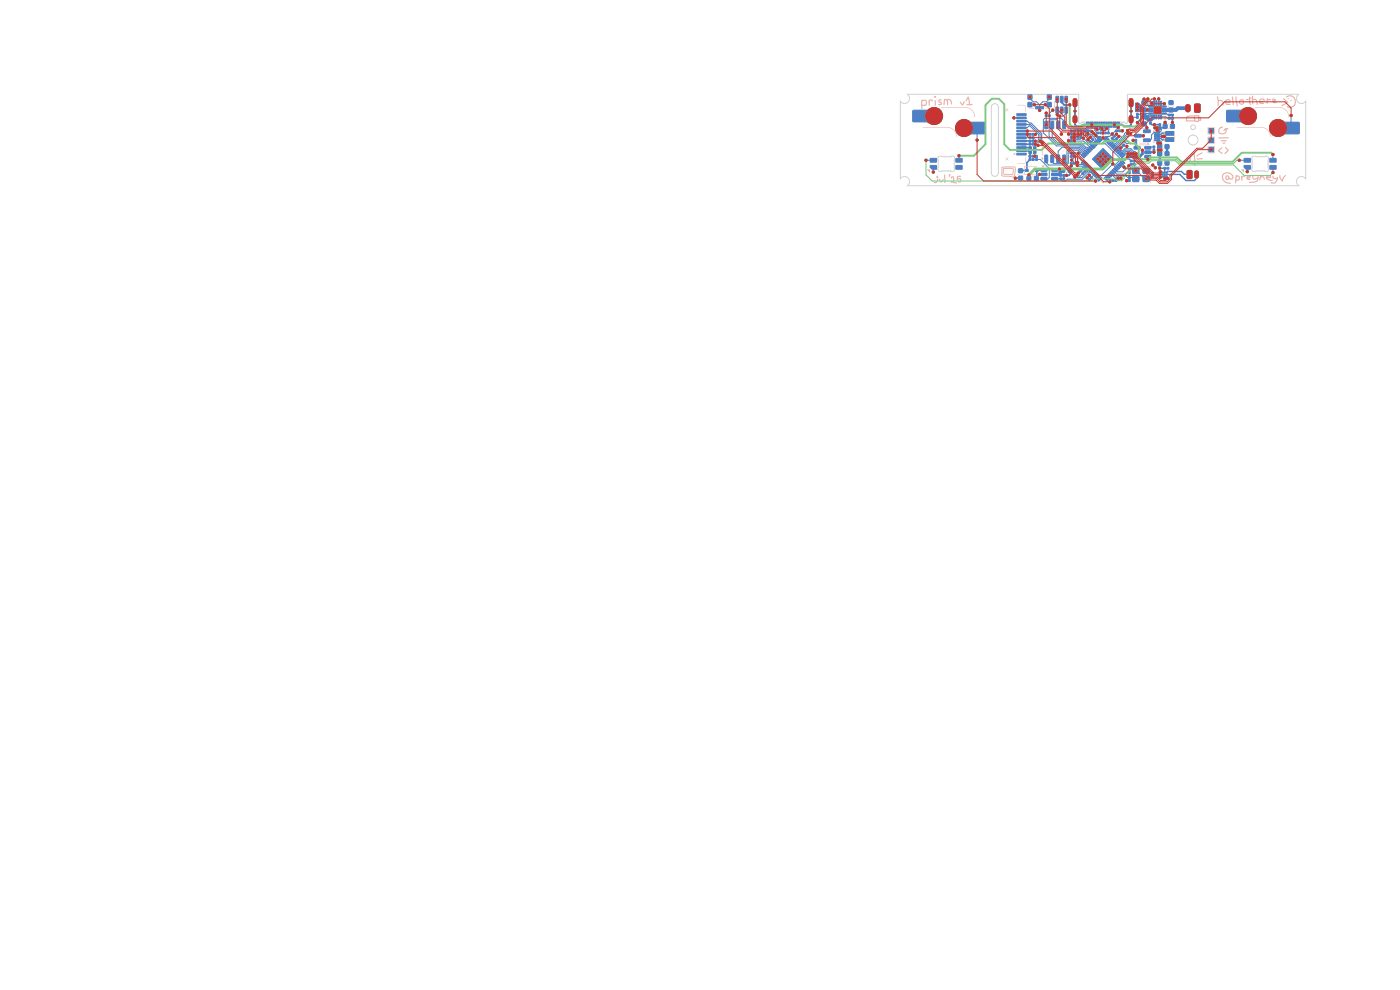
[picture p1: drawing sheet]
<svg xmlns="http://www.w3.org/2000/svg" width="297mm" height="210mm" viewBox="0 0 297 210" stroke-linecap="round" stroke-linejoin="round" font-family="sans-serif">
<g fill="none" stroke="#d0d2cd" stroke-width=".21">
<path d="M191 21.4a1.05 1.05 0 0 0 1.6 .2 1.05 1.05 0 0 0-.2-1.6h36.4v5.9l.3 .3 .3-.3h9.2l.1 .3h.3l.2-.3v-5.9h36.4a1.05 1.05 0 0 0-.2 1.6 1.05 1.05 0 0 0 1.6-.2v16.6a1.05 1.05 0 0 0-1.6-.2 1.05 1.05 0 0 0 .2 1.6h-83.2a1.05 1.05 0 0 0 .2-1.6 1.05 1.05 0 0 0-1.6 .2zM199.1 33.3l.3-.2 .5 .2 2.1-.2 .3 .1 .2 .4-.1 2.6-.4 .2-.5-.1-2.1 .1-.3-.1-.2-.4v-2.3zM210.5 22.2a.75 .75 0 0 1 .8-.1 .75 .75 0 0 1 .5 .7v13.8a.75 .75 0 0 1-.7 .8 .75 .75 0 0 1-.8-.8v-13.8zM265.7 33.3l.3-.2 .5 .2 2.1-.2 .3 .1 .2 .4-.1 2.6-.4 .2-.5-.1-2.1 .1-.3-.1-.2-.4v-2.3z"/>
<circle cx="253.1" cy="29.7" r="1.05"/>
<circle cx="253.1" cy="27" r=".5"/>
</g>
<g fill="#4d7fc4" stroke="#4d7fc4" stroke-width=".21">
<path d="M240.9 21.9h.6l1.2 1.1 1.8 .1v.5l-3.6 .1z"/>
<path d="M223.8 36.8h.7l.1-.2v-.6l.3-.3h.4l-.1 1.6-1.4-.1z"/>
<path d="M242.3 24.4l2.5 .1v.7l-.5 .4h-.9l-1.1-.8z"/>
<path d="M246.8 28.6h.3v.7h-.3l-.4-.4z"/>
<path d="M244 21.6h.8v.7h-.8z"/>
<path d="M231.2 30.6h.5l.6 .6-.3 .3z"/>
<path d="M244.9 27h1.5v.8l-.4 .4h-.6v-.5l-.5-.5z"/>
<path d="M230.6 27.6h.9l1.4 1.4h2.2l-.8 .7-.5-.1-.4 .4-2.1-2.1h-.7z"/>
<path d="M246.7 23.1l1.8-.1v.7l-1.8-.1z"/>
<path d="M245.4 29.7h.6l.4 .4v2.9h-.8v-2.4l-.2-.1z"/>
</g>
<path d="M245.1 28.8h.8v.3h-.8z" fill="#4d7fc4"/>
<g fill="#4d7fc4" stroke="#4d7fc4" stroke-width=".21">
<path d="M227.1 29h.4v.3h-.4z"/>
<path d="M227.7 29h.4v.3h-.4z"/>
<path d="M240.4 34.7h.4v.3h-.4z"/>
<path d="M239.8 34.7h.4v.3h-.4z"/>
<path d="M229.9 27.6h.4v.3h-.4z"/>
<path d="M230.5 27.6h.4v.3h-.4z"/>
<path d="M238.1 30.7l.3-.2 .2 .3-.2 .2z"/>
<path d="M237.7 31.2l.2-.2 .3 .2-.3 .3z"/>
<path d="M227.1 34.5h.4v.3h-.4z"/>
<path d="M227.7 34.5h.4v.3h-.4z"/>
<path d="M237.3 27.6h.4v.3h-.4z"/>
<path d="M236.7 27.6h.4v.3h-.4z"/>
<path d="M230.8 38.1l.3-.2 .2 .2-.2 .3z"/>
<path d="M231.5 37.4l.3 .3-.3 .2-.2-.2z"/>
<path d="M228.5 27.6h.4v.3h-.4z"/>
<path d="M229.1 27.6h.4v.3h-.4z"/>
<path d="M228.5 29h.4v.3h-.4z"/>
<path d="M229.1 29h.4v.3h-.4z"/>
<path d="M227.7 27.6h.4v.3h-.4z"/>
<path d="M227.1 27.6h.4v.3h-.4z"/>
<path d="M227.7 28.3h.4v.3h-.4z"/>
<path d="M227.1 28.3h.4v.3h-.4z"/>
<path d="M228.5 28.3h.4v.3h-.4z"/>
<path d="M229.1 28.3h.4v.3h-.4z"/>
<path d="M227.1 29.7h.4v.3h-.4z"/>
<path d="M227.7 29.7h.4v.3h-.4z"/>
<path d="M240.4 34h.4v.3h-.4z"/>
<path d="M239.8 34h.4v.3h-.4z"/>
<path d="M239.4 38.1h.4v.4h-.4z"/>
<path d="M239.4 37.5h.4v.4h-.4z"/>
<path d="M244.3 36.6h.4v.4h-.4z"/>
<path d="M244.3 37.2h.4v.4h-.4z"/>
<path d="M243.9 25.3h.3v.4h-.3z"/>
<path d="M243.9 25.9h.3v.4h-.3z"/>
<path d="M222.4 24.4h.4v.3h-.4z"/>
<path d="M221.8 24.4h.4v.3h-.4z"/>
<path d="M218.3 29.7h.4v.4h-.4z"/>
<path d="M218.3 30.4h.4v.4h-.4z"/>
<path d="M218.9 33h.4v.3h-.4z"/>
<path d="M218.3 33h.4v.3h-.4z"/>
<path d="M219 29.7h.4v.4h-.4z"/>
<path d="M219 30.4h.4v.4h-.4z"/>
<path d="M245.9 26.3h.3v.4h-.3z"/>
<path d="M245.9 26.9h.3v.4h-.3z"/>
<path d="M224.8 37h.4v.4h-.4z"/>
<path d="M225.5 37h.4v.4h-.4z"/>
<path d="M247.5 35.5h.4v.4h-.4z"/>
<path d="M246.9 35.5h.4v.4h-.4z"/>
<path d="M253.5 22.1h.9l.2 .1v1.4l-.2 .2h-.7l-.3-.1z"/>
<path d="M251.9 36.2h.7l.2 .1 .1 1.3-.2 .3h-.6l-.2-.2z"/>
<path d="M239.4 35.8h.4v.4h-.4z"/>
<path d="M239.4 36.5h.4v.4h-.4z"/>
<path d="M233.3 28h.4v.4h-.4z"/>
<path d="M232.7 28h.4v.4h-.4z"/>
<path d="M234.9 28h.4v.4h-.4z"/>
<path d="M234.3 28h.4v.4h-.4z"/>
<path d="M229.5 35.8l.2-.2 .2 .2-.2 .3z"/>
<path d="M229 36.2l.3-.2 .2 .2-.3 .3z"/>
<path d="M229.5 36.7l.3-.2 .2 .2-.3 .3z"/>
<path d="M230 36.3l.2-.2 .2 .2-.2 .3z"/>
<path d="M230.8 29.4l.3 .2-.2 .3-.3-.3z"/>
<path d="M231.1 30l.2-.2 .3 .3-.3 .2z"/>
<path d="M231.7 29.3l.4 .3-.2 .2-.4-.2z"/>
<path d="M231.3 28.9l.3 .2-.2 .3-.3-.3z"/>
<path d="M227.1 33h.4v.4h-.4z"/>
<path d="M227.7 33h.4v.4h-.4z"/>
<path d="M227.1 32.3h.4v.4h-.4z"/>
<path d="M227.7 32.3h.4v.4h-.4z"/>
<path d="M241.1 24.1h.4v.4h-.4z"/>
<path d="M241.1 24.7h.4v.4h-.4z"/>
<path d="M247.9 24.9h.4v.4h-.4z"/>
<path d="M248.5 24.9h.4v.4h-.4z"/>
<path d="M248.5 24.2h.4v.4h-.4z"/>
<path d="M247.9 24.2h.4v.4h-.4z"/>
<path d="M235.9 38.1h.4v.4h-.4z"/>
<path d="M236.5 38.1h.4v.4h-.4z"/>
<path d="M218.3 29h.4v.4h-.4z"/>
<path d="M219 29h.4v.4h-.4z"/>
<path d="M218.3 28.3h.4v.4h-.4z"/>
<path d="M219 28.3h.4v.4h-.4z"/>
<path d="M240.8 29.6h.3v.4h-.3z"/>
<path d="M240.8 30.2h.3v.4h-.3z"/>
<path d="M224.8 37.8h.4v.3h-.4z"/>
<path d="M225.5 37.8h.4v.3h-.4z"/>
<path d="M244.6 31h.4v.4h-.4z"/>
<path d="M244.6 31.6h.4v.4h-.4z"/>
<path d="M236.7 29.3l.2-.2 .3 .3-.3 .2z"/>
<path d="M236.2 29.8l.3-.2 .2 .2-.2 .3z"/>
<path d="M235.7 29.3l.3-.2 .2 .2-.2 .3z"/>
<path d="M236.2 28.8l.3-.2 .2 .3-.3 .2z"/>
<path d="M218.3 33.7h.4v.3h-.4z"/>
<path d="M218.9 33.7h.4v.3h-.4z"/>
<path d="M219.7 33.6h.4v.4h-.4z"/>
<path d="M219.7 33h.4v.4h-.4z"/>
<path d="M260.3 23.4h3.4v2.4h-3.4z"/>
<path d="M272.2 26h3.4v2.3h-3.4z"/>
<path d="M193.7 23.4h3.4v2.4h-3.4z"/>
<path d="M205.6 26h3.4v2.3h-3.4z"/>
<path d="M219.7 22.6h1.7v.4l-1.6 .1z"/>
<path d="M218.1 20.1h.8v1h-.8z"/>
<path d="M222.2 20.1h.8v1h-.8z"/>
<path d="M218.1 21.7h.8v1h-.8z"/>
<path d="M222.2 21.7h.8v1h-.8z"/>
<path d="M234 31.5l2.3 2.3-2.3 2.2-2.3-2.2z"/>
<path d="M229.4 32.9l.1-.1 .6 .6-.2 .1z"/>
<path d="M229.7 32.6l.1-.1 .6 .6-.2 .1z"/>
<path d="M230 32.3l.1-.1 .5 .7h-.1z"/>
<path d="M230.2 32h.2l.5 .6-.1 .1z"/>
<path d="M230.5 31.8l.2-.1 .5 .6-.1 .1z"/>
<path d="M230.8 31.5l.1-.1 .6 .6-.1 .1z"/>
<path d="M231.1 31.2l.1-.1 .6 .6-.2 .1z"/>
<path d="M231.4 30.9l.1-.1 .6 .7h-.2z"/>
<path d="M231.7 30.6h.1l.5 .6h-.1z"/>
<path d="M231.9 30.3h.2l.5 .6-.1 .1z"/>
<path d="M232.2 30.1l.2-.1 .5 .6-.1 .1z"/>
<path d="M232.5 29.8l.1-.1 .6 .6-.2 .1z"/>
<path d="M232.8 29.5l.1-.1 .6 .6-.2 .1z"/>
<path d="M233.1 29.2l.1-.1 .6 .7h-.2z"/>
<path d="M234.2 29.7l.6-.6 .1 .1-.5 .6z"/>
<path d="M234.5 30l.6-.6 .1 .1-.5 .6z"/>
<path d="M234.8 30.2l.6-.5 .1 .1-.5 .6z"/>
<path d="M235.1 30.5l.5-.5 .2 .1-.6 .6z"/>
<path d="M235.4 30.8l.5-.5h.2l-.6 .7z"/>
<path d="M235.7 31.1l.5-.5h.2l-.6 .6z"/>
<path d="M236.5 30.8l.1 .2-.6 .5-.1-.1z"/>
<path d="M236.2 31.7l.6-.6 .1 .1-.5 .6z"/>
<path d="M236.5 31.9l.6-.5 .1 .1-.5 .6z"/>
<path d="M236.8 32.2l.5-.5 .2 .1-.6 .6z"/>
<path d="M237.1 32.5l.5-.5h.2l-.6 .7z"/>
<path d="M237.4 32.8l.5-.6 .2 .1-.6 .6z"/>
<path d="M237.6 33.1l.6-.6 .1 .1-.5 .6z"/>
<path d="M237.9 33.4l.6-.6 .1 .1-.5 .6z"/>
<path d="M238 34l.6 .5-.1 .2-.6-.6z"/>
<path d="M237.6 34.4l.2-.1 .5 .6-.1 .1z"/>
<path d="M237.4 34.6l.7 .5-.1 .2-.6-.6z"/>
<path d="M237.1 34.9l.1-.1 .6 .7h-.2z"/>
<path d="M236.9 35.1l.6 .6-.1 .1-.6-.5z"/>
<path d="M236.5 35.5l.2-.1 .5 .6-.1 .1z"/>
<path d="M236.3 35.7l.6 .5-.1 .2-.6-.6z"/>
<path d="M235.9 36h.2l.5 .6-.1 .1z"/>
<path d="M235.7 36.3l.7 .5-.1 .1-.6-.5z"/>
<path d="M235.5 36.5l.6 .6-.1 .1-.6-.5z"/>
<path d="M235.1 36.9l.1-.1 .6 .6-.2 .1z"/>
<path d="M234.8 37.2l.2-.1 .5 .6-.1 .1z"/>
<path d="M234.5 37.5l.2-.1 .5 .6-.1 .1z"/>
<path d="M234.2 37.7h.2l.5 .6-.1 .1z"/>
<path d="M233.1 38.2l.5-.5h.2l-.6 .7z"/>
<path d="M232.8 37.9l.5-.5 .2 .1-.6 .6z"/>
<path d="M232.5 37.7l.5-.6 .2 .1-.6 .6z"/>
<path d="M232.2 37.4l.6-.6 .1 .1-.5 .6z"/>
<path d="M231.9 37.1l.6-.6 .1 .1-.5 .6z"/>
<path d="M231.7 36.8l.5-.5h.1l-.5 .6z"/>
<path d="M231.9 36l.2 .1-.7 .6v-.2z"/>
<path d="M231.1 36.2l.5-.5 .2 .1-.6 .6z"/>
<path d="M230.8 36l.6-.6 .1 .1-.6 .6z"/>
<path d="M230.5 35.7l.6-.6 .1 .1-.5 .6z"/>
<path d="M230.2 35.4l.6-.6 .1 .1-.5 .6z"/>
<path d="M230 35.1l.5-.5h.1l-.5 .7z"/>
<path d="M229.7 34.8l.5-.5 .2 .1-.6 .6z"/>
<path d="M229.4 34.5l.5-.5 .2 .1-.6 .6z"/>
<path d="M244.8 22.6h1.6v1.6h-1.6z"/>
<path d="M246.2 24.4h.2v.8h-.2z"/>
<path d="M245.7 24.4h.2v.8h-.2z"/>
<path d="M245.2 24.4h.2v.8h-.2z"/>
<path d="M244.7 24.4h.2v.8h-.2z"/>
<path d="M243.7 24h.8l.1 .2h-.9z"/>
<path d="M243.7 23.5h.8l.1 .2h-.9z"/>
<path d="M243.7 23h.8l.1 .2h-.9z"/>
<path d="M243.7 22.5h.8l.1 .2h-.9z"/>
<path d="M244.7 21.5h.2v.8h-.2z"/>
<path d="M245.2 21.5h.2v.8h-.2z"/>
<path d="M245.7 21.5h.2v.8h-.2z"/>
<path d="M246.2 21.5h.2v.8h-.2z"/>
<path d="M246.6 22.5h.8v.2h-.8z"/>
<path d="M246.6 23h.8v.2h-.8z"/>
<path d="M246.6 23.5h.8v.2h-.8z"/>
<path d="M246.6 24h.8v.2h-.8z"/>
<path d="M218.3 32.1h.5v.5h-.5z"/>
<path d="M219.3 32.1h.5v.5h-.5z"/>
<path d="M256.5 29.3h1v1h-1z"/>
<path d="M256.5 31.3h1v1h-1z"/>
<path d="M242.3 25.9h.8v.8h-.8z"/>
<path d="M242.3 24.3h.8v.8h-.8z"/>
<path d="M217.9 37.4h.7v.9h-.7z"/>
<path d="M219.5 37.4h.7v.9h-.7z"/>
<path d="M247.2 34.2h.8v.8h-.8z"/>
<path d="M245.6 34.2h.8v.8h-.8z"/>
<path d="M221.7 32.9l.6 .1-.1 1.5-.6-.1z"/>
<path d="M222.9 32.9l.6 .1-.1 1.5-.5-.1z"/>
<path d="M224.2 32.9l.6 .1-.1 1.5-.5-.1z"/>
<path d="M225.5 32.9l.6 .1-.1 1.5-.6-.1z"/>
<path d="M225.5 25.7l.6 .1-.1 1.5-.6-.1z"/>
<path d="M224.2 25.7l.6 .1-.1 1.5-.5-.1z"/>
<path d="M222.9 25.7l.6 .1-.1 1.5-.5-.1z"/>
<path d="M221.7 25.7l.6 .1-.1 1.5-.6-.1z"/>
<path d="M216.1 35.8h.8v.8h-.8z"/>
<path d="M216.1 37.4h.8v.8h-.8z"/>
<path d="M218.3 31.1h.5v.6h-.5z"/>
<path d="M219.3 31.1h.5v.6h-.5z"/>
<path d="M245.6 32.2h.8v.8h-.8z"/>
<path d="M247.2 32.2h.8v.8h-.8z"/>
<path d="M248 22.9h.8v.8h-.8z"/>
<path d="M248 21.4h.8v.8h-.8z"/>
<path d="M242.5 35.7h1.3v1.1h-1.3z"/>
<path d="M240.3 35.7h1.3v1.1h-1.3z"/>
<path d="M240.3 37.4h1.3v1.1h-1.3z"/>
<path d="M242.5 37.4h1.3v1.1h-1.3z"/>
<path d="M242.9 33h1.2l.1 .5h-1.3z"/>
<path d="M242.9 32h1.2l.1 .5-1.3 .1z"/>
<path d="M242.9 31.1h1.2l.1 .5h-1.3z"/>
<path d="M240.6 31.1h1.2l.1 .5h-1.2z"/>
<path d="M240.6 33h1.2l.1 .5h-1.2z"/>
<path d="M256.5 27.3h1v1h-1z"/>
<path d="M236.9 25.9h.6v1.1h-.6z"/>
<path d="M236.1 25.9h.6v1.1h-.6z"/>
<path d="M235.1 25.9h.3v1.1h-.3z"/>
<path d="M234.1 25.9h.3v1.1h-.3z"/>
<path d="M233.6 25.9h.3v1.1h-.3z"/>
<path d="M232.6 25.9h.3v1.1h-.3z"/>
<path d="M230.5 25.9h.6v1.1h-.6z"/>
<path d="M231.3 25.9h.6v1.1h-.6z"/>
<path d="M232.1 25.9h.3v1.1h-.3z"/>
<path d="M233.1 25.9h.3v1.1h-.3z"/>
<path d="M234.6 25.9h.3v1.1h-.3z"/>
<path d="M235.6 25.9h.3v1.1h-.3z"/>
<path d="M215.7 32.5h2v.4h-2z"/>
<path d="M215.7 31.8h2v.4h-2z"/>
<path d="M215.7 31.1h2v.4h-2z"/>
<path d="M215.7 30.4h2v.4h-2z"/>
<path d="M215.7 29.7h2v.4h-2z"/>
<path d="M215.7 29h2v.4h-2z"/>
<path d="M215.7 28.3h2v.4h-2z"/>
<path d="M215.7 27.6h2v.4h-2z"/>
<path d="M215.7 26.9h2v.4h-2z"/>
<path d="M215.7 26.2h2v.4h-2z"/>
<path d="M215.7 25.5h2v.4h-2z"/>
<path d="M215.7 24.8h2v.4h-2z"/>
<path d="M215.7 24.1h2v.4h-2z"/>
<path d="M242.6 29.5h1.3l.1 .5h-1.3z"/>
<path d="M242.6 27.6h1.3l.1 .5h-1.3z"/>
<path d="M240.7 28.5h1.4l.1 .5-1.4 .1z"/>
<path d="M226.6 35.7h.8v.8h-.8z"/>
<path d="M225.1 35.7h.7v.8h-.7z"/>
<path d="M246.8 26.4h.8v.8h-.8z"/>
<path d="M248.3 26.4h.8v.8h-.8z"/>
<path d="M247.3 27.9h1.7v.8h-1.7z"/>
<path d="M247.3 29.2h1.7v.8h-1.7z"/>
<path d="M224 22.7l.6 .1-.1 1.2-.5-.1z"/>
<path d="M225 22.7l.5 .1-.1 1.2-.4-.1z"/>
<path d="M225.9 22.7l.6 .1-.1 1.2-.5-.1z"/>
<path d="M225.9 20.5h.6l-.1 1.2-.5-.1z"/>
<path d="M225 20.5h.5l-.1 1.2-.4-.1z"/>
<path d="M224 20.5h.6l-.1 1.2-.5-.1z"/>
<path d="M220.8 35.8h1.2l.1 .5h-1.2z"/>
<path d="M220.8 36.7h1.2l.1 .5-1.2 .1z"/>
<path d="M220.8 37.7h1.2l.1 .5h-1.2z"/>
<path d="M223.1 37.7h1.2l.1 .5h-1.2z"/>
<path d="M223.1 36.7h1.2l.1 .5-1.2 .1z"/>
<path d="M223.1 35.8h1.2l.1 .5h-1.2z"/>
<path d="M217.6 36h.5v.4h-.5z"/>
<path d="M219.7 36h.5v.4h-.5z"/>
<path d="M269.4 33.6h1.3v.8h-1.3z"/>
<path d="M269.4 35.1h1.3v.8h-1.3z"/>
<path d="M264 33.6h1.2l.1 .8h-1.3z"/>
<path d="M264 35.1h1.2l.1 .8h-1l-.4-.4z"/>
<path d="M245.6 30.7h.8v.8h-.8z"/>
<path d="M247.2 30.7h.8v.8h-.8z"/>
<path d="M202.8 33.6h1.3v.8h-1.3z"/>
<path d="M202.8 35.1h1.3v.8h-1.3z"/>
<path d="M197.4 33.6h1.2l.1 .8h-1.3z"/>
<path d="M197.4 35.1h1.2l.1 .8h-1l-.4-.4z"/>
<path d="M242.3 21.4h.8v.8h-.8z"/>
<path d="M242.3 22.9h.8v.8h-.8z"/>
<circle cx="264.8" cy="24.6" r="1.8"/>
<circle cx="271.1" cy="27.2" r="1.8"/>
<circle cx="198.2" cy="24.6" r="1.8"/>
<circle cx="204.5" cy="27.2" r="1.8"/>
<circle cx="245.1" cy="29" r=".15"/>
<circle cx="245.9" cy="29" r=".15"/>
<circle cx="246.7" cy="36.6" r=".13"/>
<circle cx="247.1" cy="36.6" r=".13"/>
<circle cx="247.5" cy="36.6" r=".13"/>
<circle cx="246.7" cy="37" r=".13"/>
<circle cx="247.1" cy="37" r=".13"/>
<circle cx="247.5" cy="37" r=".13"/>
<circle cx="246.7" cy="37.4" r=".13"/>
<circle cx="247.1" cy="37.4" r=".13"/>
<circle cx="247.5" cy="37.4" r=".13"/>
<circle cx="245.1" cy="28.1" r=".14"/>
<circle cx="245.5" cy="28.1" r=".13"/>
<circle cx="245.9" cy="28.1" r=".13"/>
<circle cx="245.1" cy="28.5" r=".14"/>
<circle cx="245.5" cy="28.5" r=".13"/>
<circle cx="245.9" cy="28.5" r=".13"/>
<circle cx="245.1" cy="29" r=".13"/>
<circle cx="245.5" cy="29" r=".13"/>
<circle cx="245.9" cy="29" r=".13"/>
<circle cx="245.1" cy="29.4" r=".13"/>
<circle cx="245.5" cy="29.4" r=".13"/>
<circle cx="245.9" cy="29.4" r=".13"/>
<circle cx="245.1" cy="29.7" r=".14"/>
<circle cx="245.5" cy="29.7" r=".13"/>
<circle cx="245.9" cy="29.7" r=".13"/>
<circle cx="240" cy="23.6" r=".23"/>
<circle cx="233.5" cy="33.2" r=".22"/>
<circle cx="243.3" cy="27.1" r=".23"/>
<circle cx="239.1" cy="31" r=".22"/>
<circle cx="233.5" cy="34.3" r=".22"/>
<circle cx="220.5" cy="37" r=".23"/>
<circle cx="234" cy="33.7" r=".22"/>
<circle cx="234.6" cy="34.3" r=".22"/>
<circle cx="225.2" cy="23.3" r=".22"/>
<circle cx="244.3" cy="21.9" r=".22"/>
<circle cx="228.1" cy="23.6" r=".23"/>
<circle cx="219.5" cy="33.2" r=".23"/>
<circle cx="245.6" cy="23.9" r=".22"/>
<circle cx="243.2" cy="38" r=".22"/>
<circle cx="235.1" cy="33.7" r=".23"/>
<circle cx="245.1" cy="23.9" r=".22"/>
<circle cx="245.1" cy="23.3" r=".23"/>
<circle cx="225.2" cy="28.4" r=".22"/>
<circle cx="234.5" cy="33.2" r=".23"/>
<circle cx="240.4" cy="29.8" r=".22"/>
<circle cx="242.7" cy="21" r=".22"/>
<circle cx="239" cy="38.3" r=".22"/>
<circle cx="238.1" cy="27.8" r=".23"/>
<circle cx="226.7" cy="28.4" r=".22"/>
<circle cx="237.2" cy="37.8" r=".23"/>
<circle cx="247.1" cy="37.9" r=".23"/>
<circle cx="226.7" cy="29.8" r=".22"/>
<circle cx="245.1" cy="35.6" r=".23"/>
<circle cx="234" cy="34.8" r=".22"/>
<circle cx="219.7" cy="29.9" r=".22"/>
<circle cx="232.9" cy="33.7" r=".23"/>
<circle cx="215.1" cy="25" r=".23"/>
<circle cx="234" cy="32.6" r=".22"/>
<circle cx="245.1" cy="22.9" r=".23"/>
<circle cx="244.8" cy="32.3" r=".22"/>
<circle cx="226.3" cy="37.2" r=".22"/>
<circle cx="245.6" cy="22.9" r=".23"/>
<circle cx="246.1" cy="23.9" r=".22"/>
<circle cx="220.6" cy="23.4" r=".22"/>
<circle cx="247.1" cy="29" r=".22"/>
<circle cx="234" cy="28.2" r=".22"/>
<circle cx="264.6" cy="36.4" r=".22"/>
<circle cx="246.1" cy="22.9" r=".23"/>
<circle cx="223.3" cy="23.4" r=".22"/>
<circle cx="245.6" cy="23.3" r=".23"/>
<circle cx="198" cy="36.5" r=".23"/>
<circle cx="225.8" cy="33.7" r=".23"/>
<circle cx="248.7" cy="26" r=".23"/>
<circle cx="230.8" cy="28.3" r=".22"/>
<circle cx="246.6" cy="29" r=".22"/>
<circle cx="228.7" cy="28.4" r=".22"/>
<circle cx="244.9" cy="26.5" r=".23"/>
<circle cx="230.7" cy="37.7" r=".22"/>
<circle cx="241" cy="36.3" r=".22"/>
<circle cx="215.4" cy="37.8" r=".23"/>
<circle cx="244.6" cy="35" r=".23"/>
<circle cx="246.1" cy="23.3" r=".23"/>
<circle cx="227.3" cy="35.2" r=".23"/>
<circle cx="236.9" cy="28.5" r=".22"/>
<circle cx="218.5" cy="20.6" r=".22"/>
<circle cx="222.6" cy="20.6" r=".22"/>
<circle cx="237.2" cy="27.1" r=".22"/>
<circle cx="236.4" cy="26.5" r=".23"/>
<circle cx="226.9" cy="22.2" r=".22"/>
<circle cx="241.3" cy="26" r=".22"/>
<circle cx="231.6" cy="26.4" r=".23"/>
<circle cx="242.6" cy="28.8" r=".23"/>
<circle cx="245.8" cy="21" r=".23"/>
<circle cx="241.3" cy="22.1" r=".23"/>
<circle cx="247.2" cy="26" r=".23"/>
<circle cx="241.3" cy="22.7" r=".22"/>
<circle cx="242.4" cy="31.9" r=".22"/>
<circle cx="245.5" cy="27.6" r=".23"/>
<circle cx="245" cy="27.1" r=".22"/>
<circle cx="245.5" cy="27.1" r=".23"/>
<circle cx="224.8" cy="35.9" r=".23"/>
<circle cx="218.3" cy="37.1" r=".23"/>
<circle cx="243.4" cy="23.3" r=".22"/>
<circle cx="241.3" cy="23.3" r=".22"/>
<circle cx="239.2" cy="33.3" r=".22"/>
<circle cx="231.1" cy="37.2" r=".22"/>
<circle cx="235.9" cy="28.4" r=".22"/>
<circle cx="232.5" cy="28.8" r=".22"/>
<circle cx="237.7" cy="31.4" r=".22"/>
<circle cx="219.7" cy="30.6" r=".22"/>
<circle cx="234" cy="29.3" r=".22"/>
<circle cx="246.3" cy="31.9" r=".22"/>
<circle cx="239.5" cy="35.2" r=".22"/>
<circle cx="246.2" cy="30.4" r=".22"/>
<circle cx="232.1" cy="28.3" r=".23"/>
<circle cx="231.7" cy="27.9" r=".23"/>
<circle cx="245.8" cy="31.9" r=".22"/>
<circle cx="227.4" cy="33.9" r=".22"/>
<circle cx="222" cy="24" r=".22"/>
<circle cx="246" cy="35.7" r=".23"/>
<circle cx="229.8" cy="29.3" r=".22"/>
<circle cx="245.7" cy="30.4" r=".22"/>
<circle cx="219.7" cy="28.5" r=".22"/>
<circle cx="222" cy="26.5" r=".22"/>
<circle cx="227.9" cy="29.1" r=".22"/>
<circle cx="229.3" cy="28.5" r=".23"/>
<circle cx="227.9" cy="28.4" r=".22"/>
<circle cx="227.9" cy="29.8" r=".22"/>
<circle cx="228.6" cy="35.1" r=".23"/>
<circle cx="218" cy="28.5" r=".22"/>
<circle cx="228.6" cy="34.4" r=".22"/>
<circle cx="218" cy="27.8" r=".22"/>
<circle cx="220.7" cy="29.9" r=".22"/>
<circle cx="228.8" cy="36.7" r=".23"/>
<circle cx="226.2" cy="21" r=".22"/>
<circle cx="233.8" cy="27.3" r=".22"/>
<circle cx="234.8" cy="27.3" r=".22"/>
<circle cx="221.1" cy="30.4" r=".23"/>
<circle cx="228.5" cy="37.2" r=".23"/>
<circle cx="220.2" cy="30.9" r=".22"/>
<circle cx="228" cy="37.6" r=".23"/>
<circle cx="236.1" cy="34.8" r=".22"/>
<circle cx="273.9" cy="24.5" r=".22"/>
<circle cx="232.4" cy="38.4" r=".23"/>
<circle cx="207.3" cy="29.7" r=".22"/>
<circle cx="221.8" cy="22.2" r=".22"/>
<circle cx="235.4" cy="38.6" r=".22"/>
<circle cx="219.4" cy="22.2" r=".22"/>
<circle cx="246.2" cy="37" r=".23"/>
<circle cx="240.4" cy="32.6" r=".22"/>
<circle cx="232.8" cy="27.5" r=".23"/>
<circle cx="224.3" cy="21.1" r=".22"/>
<circle cx="241" cy="32.6" r=".22"/>
<circle cx="246.2" cy="36.4" r=".22"/>
<circle cx="247.7" cy="37.9" r=".23"/>
<circle cx="239.3" cy="32.6" r=".22"/>
<circle cx="246.2" cy="37.6" r=".22"/>
<circle cx="239.9" cy="32.6" r=".22"/>
<circle cx="230.9" cy="29.6" r=".23"/>
<circle cx="224.3" cy="24.3" r=".23"/>
<circle cx="224.8" cy="24.6" r=".23"/>
<circle cx="231.3" cy="29.1" r=".22"/>
<circle cx="244.9" cy="21" r=".23"/>
<circle cx="239.2" cy="28.3" r=".23"/>
<circle cx="239.2" cy="27.7" r=".23"/>
<circle cx="243.5" cy="21" r=".23"/>
<circle cx="239.9" cy="28.3" r=".23"/>
<circle cx="247" cy="22" r=".22"/>
<circle cx="237.8" cy="37.8" r=".23"/>
<circle cx="262.9" cy="34" r=".23"/>
<circle cx="196.5" cy="34" r=".23"/>
<circle cx="270.1" cy="36.6" r=".23"/>
<circle cx="243.5" cy="33.8" r=".23"/>
<circle cx="270" cy="32.8" r=".23"/>
<circle cx="237.4" cy="28.9" r=".23"/>
<circle cx="203.5" cy="33" r=".22"/>
<circle cx="228.8" cy="32.5" r=".23"/>
<circle cx="257" cy="31.7" r=".22"/>
<circle cx="238.5" cy="35.5" r=".23"/>
<circle cx="257" cy="27.7" r=".22"/>
</g>
<path d="M252 22.7v.5" fill="none" stroke="#4d7fc4" stroke-width="1.2"/>
<path d="M228.1 21.3v1M228.1 24.9v.8M240 21.3v1M240 24.9v.8M253.9 36.7v.7" fill="none" stroke="#4d7fc4" stroke-width="1"/>
<g fill="none" stroke="#4d7fc4" stroke-width=".21">
<path d="M198 35.5v1M215.4 37.8h.1M218.5 20.6h.3v.6l.4 .4h.7l.7 .7M219.1 33.2h.8M219.2 29.2v.8M219.5 31.4v1.8M220.6 22.3v1.1M222.6 20.6h-.3v.7l-.3 .3h-.8l-.6 .7M223.3 23.4l-.7 .7v.5M225.8 33.7h.1M226.7 28.5h.6M227.3 27.8v2.1h-.6"/>
<path d="M227.3 35.1v.1M228.7 27.8v1.4M230.1 27.8v.2l.3 .3h.4M230.7 37.7l.4 .4M231.1 38.1h.1M233.5 28.2h1M235.7 36.9l.9 .9h.6M236.9 28.5l-.5 .4M237.5 27.8h.6M238.4 30.8l.3 .3h.4M239.6 38.3h-.6M240.4 29.8h.6"/>
<path d="M240.6 34.2v.7M241 36.3h.2l1.7 1.7h1.1l.5-.6M241.3 24.9h-.9l-.4 .4M241.3 22.7v.6M242.7 21v.8M243.5 32.3h.8M244.8 31.8v.5M244.8 21.9v.5l.3 .5M245.8 21h.1M245.8 21v.9M246 26.5h.1M246.3 21.9l-.2 1"/>
<path d="M247 23.1v.5M247.1 37v.4M247.2 26.8h.1M247.6 31.1h.1M248.4 23.4l-.1 .2M248.7 24.4v.7M248.7 25.9h.1M248.8 25.9v.1M248.8 26h-.1M264.6 35.5v.9"/>
</g>
<path d="M247.2 26v.8M248.4 23.3h.1M252 23h-2.1l-.4 .3h-1.1" fill="none" stroke="#4d7fc4" stroke-width=".8"/>
<path d="M225.2 21.1v.6l.6 .6h1.1M228.1 21.8v4.7l.3 .3h1.2l.4-.3h.8M240 25.3v1.2l-.4 .3h-1.2l-.3-.3h-.9v.6M240 21.8v1.8M242.7 26.3l.6 .6v1M242.7 24.7l-1.4 1.3M243.5 32.3h1.3" fill="none" stroke="#4d7fc4" stroke-width=".4"/>
<path d="M215.1 25h1.6M215.4 37.8h1.1M216.7 29.9l3 .1M220.5 37h1M227.3 34.7v.5l-.3 .2v1.6l-.2 .2h-1.1v.7M240 23.6v1.7M244.1 26.1l.3 .4h1.6M247.2 26.8l-.3 .3h-1.9M248.7 25.1v.8M248.7 26v.8" fill="none" stroke="#4d7fc4" stroke-width=".35"/>
<path d="M245.5 29h1.6M246.6 29h.1M247.1 37.4v.5" fill="none" stroke="#4d7fc4" stroke-width=".3"/>
<path d="M247.6 31.1v1.5" fill="none" stroke="#4d7fc4" stroke-width=".5"/>
<path d="M218.3 37.9h.1M218.3 37.1v.8M239.2 33.3h2.5M242.4 31.9v.7" fill="none" stroke="#4d7fc4" stroke-width=".6"/>
<circle cx="241.2" cy="33.3" r=".3" fill="#4d7fc4"/>
<path d="M242.4 32.6l-.7 .7" fill="none" stroke="#4d7fc4" stroke-width=".6"/>
<g fill="none" stroke="#4d7fc4" stroke-width=".21">
<path d="M196.5 34h1.5M203.5 33v1M207.3 27.2v2.5M216.7 28.5h1.8M216.7 27.8h1.3M216.7 26.4h1.9l2.1 2v1.6M216.7 29.2h1.8M216.7 25.7h1.3l.4 .4h.3l2.3 2.2 .1 2.1M216.7 27.1h1.2l.4-.4h.2l1.9 1.9-.2 2.3M216.7 30.6h.1M218.4 31.3l.2 .1M218.5 22.2h.9"/>
<path d="M218.6 32.3l-.1 .1M219.1 33.9l1.6-.1 1.9 2v1.9l-.3 .3h-.8M219.2 28.5h.5M219.9 33.8v.1M220.2 30.1h.1M221.1 30.1h.1M221.8 22.2h.8M221.9 26.5h.1M222 24v.6M223.2 26.5v2.6l1.3 1.2h4.9l.9 1h.4l.4 .4M224.3 23.4v.9M224.5 26.5v-.8l-.3-.3h-1.3l-.3 .3v3.2l1.7 1.8h5l1.6 1.3"/>
<path d="M225.8 26.5v-.8l-.6-.6h-3.5l-.3 .3v2.8l2.7 2.8h5.1l1.4 1.3M226.2 21.1h.1M226.2 23.4v.6l-.6 .7h-.8M226.7 32.5h.6v.7M227.9 27.8l.4-.5h.8l.2 .5M227.9 29.2l.4 .4h.8l.2-.4h.4l2 2M227.9 32.5h.1M227.9 29.9h2l1.5 1.6M227.9 32.5h.9M228.6 34.5l.4 .4h.7l.3-.3M229.2 36.3l-.4 .4M229.3 27.6l.3-.3h.7l.4 .4"/>
<path d="M229.3 28.5h.2l.4 .3h1l.5-.3 1.9 2h1.2l3.3 3.3h1.8l.4 .4M229.4 34.9h.1M229.6 34.9h.1M229.7 36.8l-.5 .6h-.6l-.1-.2M229.7 33.2l-.9-1.3h-1.8l-.3 .3v2.4l-.5 .4h-3.8l-.5-.5v-.8M229.7 34.3l-1.1-1.1h-.7v.2l-.5 .6 .5 .7M230 32.9l-1.1-1.3h-2.1l-.4 .4v2.5l-.3 .2h-2.5l-.4-.3v-.7M230.3 34.9l-.3 .3h-1.3l-.1-.1M230.3 32.6l-1.3-1.3h-3.7l-.8 .8v1.6M230.6 35.2l-.9 .6M230.7 27.7v.1M230.9 35.5l-.7 .8"/>
<path d="M231.1 37.2l.4 .4M231.1 35.8l-.4 .4v.3l-1.2 1.2-1.5-.1M231.3 30.1h.4l.6 .5M231.4 36l-1.8 2h-3.2l-.3 .4h-.8l-.3-.5-1.3 .1M231.5 37.6v.1M231.9 29.7l.7 .6M232.3 26.5v1.2l.6 .5M232.3 36.9l-.8 .7M232.8 27.5h.5M233.3 26.5v1M233.4 38l-.4 .4h-.6M233.8 26.5v.8"/>
<path d="M234.3 26.5v.9l-.3 .3h-.5l-.2-.2M234.6 38l.5 .6h.3M234.8 26.5v.8M234.9 37.7l.3 .4h.7l.2 .2M235 38.4h.1M235.3 26.5l-.2 1.7M236 29.3l.5 .5M236 36.6l.8 .8h2.1l.3 .3h1.5l.3 .3M236.1 34.8l-3 2.9M236.3 36.3l.6 .7h2l.3-.3h.4M236.6 29.8l-.9 .8M236.9 31.7h.1"/>
<path d="M236.9 27.8h-.3l-1.1 1.1h-.3l-.6 .6M237.1 32h.1M237.4 28.9l-.5 .5M237.4 32.3l.4-.3h.4l.4-.5h1.3l.6 .6h.3l.2 .5M237.7 34.9l.5 .6h.3M237.7 34.9h.1M237.7 32.6l1-.8h1.1l.6 .8M237.7 31.4l-.6 .6M237.8 37.8l-.4 .5h-.7M237.8 33.8l-1.3 1.3v.3l.4 .4M239.2 27.7l-.6 .7v.2l-2 1.9h-.2l-.4 .4M239.2 28.4l-2.9 2.8"/>
<path d="M239.3 32.6h-.5l-.5 .6M239.6 36l.4-.6h2.4l.8 .9h.8l.5 .5M239.9 28.4l-.7 .6h-.2l-2.4 2.5M239.9 32.6l-.2-.5h-.8l-.9 .8M240 34.9h-.2l-1.6 1.6h-1.2l-.4-.5M241.2 28.8h1.4M241.2 31.4l-.2-.3v-.7h-2.1l-.2-.2h-.4l-1.4 1.5M241.3 23.3h1.4M242.7 23.3h.7M243.3 24.1h.1M243.5 29.7v.1M243.5 21v1.2l.4 .4h.2"/>
<path d="M244.1 24.1h-2l-.2 .2h-.6M244.8 31.2h-1.1l-.2 .2M244.9 21l.4 .3v.6M245.1 28.2h-.3l-.5 .4v.9l-.3 .3h-.7M245.1 28.6v.3M245.1 28.9v.1M246.2 36.4h.3l.2 .2M246.2 37h.5M246.3 24.8h1l.4 .3h.4M246.7 37.4l-.2 .2h-.3M247 22v.6M247 24.1h.5l.3 .3h.3"/>
<path d="M247.3 28.2l.9 .1M247.5 37.4l.2 .5M248.2 29.6l-.9 .1M262.9 34h1.7M270 32.8v1.2M270 34h.1M270.1 35.5v1.1M273.9 24.5v2.7M273.9 24.5h.1"/>
</g>
<path d="M246 32.6v3.1" fill="none" stroke="#4d7fc4" stroke-width=".45"/>
<path d="M245.5 29.4h.7l.4 .3h.9M246 35.7h.1M246.1 35.7h1v.9M247.5 28.2h-1l-.3 .4h-.7M247.5 37h2.8l1.3 1.3h1.8l.5-.4v-.9M247.5 36.6l.2-.2h3l.6 .6h1.1" fill="none" stroke="#4d7fc4" stroke-width=".3"/>
<path d="M216.7 32h1.5l.4 .3M216.7 31.3h1.7M216.8 30.6h2.9M218.5 32.4v1.5l-.6 .6v1.7h-1.4M218.5 33.2h.1M221.5 36.1l-1.5 .1-.2 1.7" fill="none" stroke="#4d7fc4" stroke-width=".35"/>
<path d="M243.5 33.3v.5" fill="none" stroke="#4d7fc4" stroke-width=".4"/>
<g fill="#e8b2a7">
<path d="M259.4 36.9l.8-.4 .9 .2 .5 .6-.1 .7-.3 .1-.4-.1-.2 .2h-.4l-.2-.1-.1-.4 .2-.4 .3-.1 .3 .1v.2l.3 .3h-.4l-.1-.3-.2-.1-.1 .5h.9a.42 .42 0 0 0 .4-.5 .42 .42 0 0 0-.4-.4 .96 .96 0 0 0-1.6 .3 .96 .96 0 0 0 .8 1.3l.8 .1 .1 .2h-1l-.7-.5-.3-.8z"/>
<path d="M270 37.3l.2 .1a.36 .36 0 0 0 .2 .4 .36 .36 0 0 0 .4-.1l.3-.1v.4l-.4 .8-.4 .2-.7-.1v-.2h.2a.75 .75 0 0 0 .9-.4l.2-.3-.8-.1-.2-.3z"/>
<path d="M201.8 37.5l.5-.1v1.2l.7 .1v.2l-1.3-.2v-.3l.4 .1 .1-.4-.1-.5-.2 .3-.2-.1z"/>
<path d="M233.5 38.4l.5 .4 .4-.4h.1l-.5 .5z"/>
<path d="M262.1 37.1h.2l.1 .2 .4-.1 .3 .6h-.3v-.2a.23 .23 0 0 0-.3-.2 .23 .23 0 0 0-.2 .3l.1 .4 .3-.1 .1-.2h.3l-.1 .2-.2 .3h-.5l-.1 .5-.1 .1-.1-.8z"/>
<path d="M198.1 38.5h.2a.25 .25 0 0 0 .3 .1 .25 .25 0 0 0 .1-.3l.1-.4h.1l.1 .4-.3 .5h-.5z"/>
<path d="M239.9 35.4l4.2-.1 .1 3.5h-.1v-3.3z"/>
<path d="M200.3 37l.2 .1 .1 1.6-.1 .1-.2-.2z"/>
<path d="M265.7 37.2l.2 .1a.4 .4 0 0 0 .1 .6 .4 .4 0 0 0 .6-.2l.3-.3h.1l-.1 .8-.3 .4-.6 .2-1.1-.1 .1-.1 .7-.1a.84 .84 0 0 0 1-.6l-.4 .2-.4-.1-.2-.3z"/>
<path d="M203.1 37.3l.8 .1-.1 .1h-.5l-.1 .3h.6l.2 .4-.2 .4-.4 .1-.3-.1 .2-.2a.25 .25 0 0 0 .3 0 .25 .25 0 0 0 0-.3 .25 .25 0 0 0-.3 0h-.4z"/>
<path d="M199.2 37.9l.2 .1a.28 .28 0 0 0 .2 .4 .28 .28 0 0 0 .3-.3l.1-.1h.2l-.1 .4-.6 .3-.2-.2z"/>
<path d="M221.7 38.5l1.8 .1z"/>
<path d="M271.4 37.2h.2l.4 .9 .4-.7 .2-.3 .2 .1-.7 1.3-.6-.6z"/>
<path d="M218.8 38.3l.5 .1z"/>
<path d="M268.7 37.4l.4-.2 .4 .1 .2 .2-.6-.1-.2 .1h.8l-.1 .2-.8 .1 .5 .3 .6 .1 .1 .1-.5 .1-.7-.3-.3-.3z"/>
<path d="M263.3 37.3l.5-.1 .3 .2-.5 .2-.1 .8-.2-.3z"/>
<path d="M267.4 37.3l.7 .1 .2 .6-.1 .2-.1-.1a.36 .36 0 0 0-.3-.5 .36 .36 0 0 0-.4 .4l-.1 .2h-.2z"/>
<path d="M264.5 37.4l.5-.2 .3 .1v.2l-.6 .2 .6-.2-.1 .3-.5 .1h.5v.3h-.4l-.3-.2-.1-.3z"/>
<path d="M247.5 37.8l.4-.1 .1-.3v.4z"/>
<path d="M246.2 37.4l.1 .3 .3 .1h-.4z"/>
<path d="M212.8 35.7l1.4-.1 .8 .1 .1 .3-.6-.2-1.5 .1-.1 .8 .1 .2 1.7 .1 .2-1h.2l-.2 1.1-.2 .1-1.9-.2-.1-.3z"/>
<path d="M212.5 35.5l.9-.2 1.9 .1 .2 .5h-.2l-.1-.3-.1-.1-2.4 .1-.1 1.6 2.2 .2 .3-.2 .2-1.3h.2l-.3 1.6-.4 .2-2.3-.3-.1-.3z"/>
<path d="M201.3 37l.2-.1a.19 .19 0 0 1 .2 .2 .19 .19 0 0 1-.2 .2v.2h-.2z"/>
<path d="M218.8 37.3l.5 .1z"/>
<path d="M217 36.8h.1l-.1 .4z"/>
<path d="M216 36.8v.4z"/>
<path d="M217.2 35.3h2.8v.1h-2.6v1.6h2.6l-2.7 .1z"/>
<path d="M226 36.6l.4 .1z"/>
<path d="M247.5 36.2h.5v.4l-.1-.3z"/>
<path d="M263.3 36h.6v.5z"/>
<path d="M196.7 36h.6v.5z"/>
<path d="M226.1 35.6h.3l-.3 .1z"/>
<path d="M221 35.1h.6l-.3 .5z"/>
<path d="M221.7 35.4l1.8 .1z"/>
<path d="M246.6 35.1h.4z"/>
<path d="M251.7 33.5l.6-.2 .8-.8h.3l.3 2.3h-.3v-.1l-.2-2-.6 .6v1.1h-.3v-.8l-.3 .2v.6h.6l1.1 .4v.3l-1.8-.5z"/>
<path d="M254 34.5h.5l.5 .3-1-.1z"/>
<path d="M215.8 34.7l1.6-.2 .2-1.2 .1 .9a.54 .54 0 0 1-.6 .6z"/>
<path d="M238.6 33.2l.6 .5-.5 .6-.1-.1 .4-.4z"/>
<path d="M229 33.9l.4 .4z"/>
<path d="M243.6 33.8l.4 .4h-.6z"/>
<path d="M246.6 34.1h.4z"/>
<path d="M213.3 33.4l.3 .2 .3-.2-.2 .3 .2 .3-.3-.2-.3 .2 .2-.3z"/>
<path d="M221 33.3l.4 .3-.4 .3z"/>
<path d="M241.5 33.8l1.7 .1h-1.6z"/>
<path d="M253.9 33.6l1.1-.1 .2 .2-1.2 .2z"/>
<path d="M228.8 33.3l.1 .5-.5-.1z"/>
<path d="M229.1 33.5l.3-.2-.3 .3z"/>
<path d="M253.9 32.9l1-.6h.2l-.2 .3-.8 .4a.16 .16 0 0 1-.2 .2 .16 .16 0 0 1 0-.3z"/>
<path d="M246.6 33.1h.4z"/>
<path d="M226.3 27.3h.4l-.1 5.6h-.3l.3-.1v-5.4z"/>
<path d="M221.1 27.3h.3l-.2 .1v5.4h.2v.1h-.4z"/>
<path d="M218.9 32.7h.3z"/>
<path d="M259.9 31.2h.2l.6 .6-.8 .9-.1-.2 .6-.6-.4-.4z"/>
<path d="M258.5 31.8l.8-.6v.2l-.6 .6 .6 .4v.2l-.9-.5z"/>
<path d="M256.2 31h1.5v1.4h-.1v-1.3h-1.3v1.3l1.4 .1h-1.5z"/>
<path d="M246.6 32.1h.4z"/>
<path d="M218.9 31.9l.3 .1z"/>
<path d="M218.9 31.7l.3 .1z"/>
<path d="M246.6 31.6h.4z"/>
<path d="M218.9 31l.3 .1z"/>
<path d="M241.5 30.7l1.7 .1z"/>
<path d="M243.5 30.3l.3 .4h-.6z"/>
<path d="M246.6 30.6h.4z"/>
<path d="M256.2 29h1.5v1.4h-.1v-1.3h-1.3v1.3l1.4 .1h-1.5z"/>
<path d="M259.4 30.3l.3-.1a.18 .18 0 0 1 .2 0 .18 .18 0 0 1 0 .3 .18 .18 0 0 1-.2 0h-.3z"/>
<path d="M241.7 30.3l1.4 .1h-1.4z"/>
<path d="M246.3 29.6v.6l-.4 .1 .3-.1z"/>
<path d="M244.6 29.6h.1v.6l.3 .1-.4-.1z"/>
<path d="M249.2 27.8v2.3z"/>
<path d="M247.1 27.8v2.3z"/>
<path d="M259 29.8l1.1-.1 .1 .2-1.1 .1z"/>
<path d="M258.5 29.2l1.7-.1 .5 .1-.1 .2h-2z"/>
<path d="M233.5 29.1l.5-.5 .5 .5-.5-.4-.4 .5z"/>
<path d="M262.3 27l5.2-.1a1.95 1.95 0 0 1 2 2.2 2.06 2.06 0 0 0-2-2z"/>
<path d="M195.8 26.9h5.1a1.95 1.95 0 0 1 2 2.2 2.06 2.06 0 0 0-2-2h-5.1z"/>
<path d="M256.2 27h1.5v1.4h-.1v-1.3h-1.3v1.3l1.4 .1h-1.5z"/>
<path d="M258.7 27.1l.6-.3 .1 .3a.65 .65 0 0 0-.7 .8 .65 .65 0 0 0 1.1 .2l.2-.6-.3 .3-.2-.2 .4-.4h.7v.2h-.4v.5l-.2 .4-.7 .2-.6-.1-.2-.2v-.6z"/>
<path d="M245.9 27.7h.4v.6l-.1-.6z"/>
<path d="M247.8 27.3h.3l-.3 .1z"/>
<path d="M241.7 27.2l1.4 .1z"/>
<path d="M247.8 26.3h.3z"/>
<path d="M251.7 24.6l2.6-.2 .1 .3h-.8v.9h-.2l-.1-.9-1.4 .1-.1 .7 2.3 .1 .1-.9 .6 .2 .1 .2h-.5v.3h.2v-.3h.3l-.1 .4-.4 .1-.2 .3-2.5-.1-.1-.2z"/>
<path d="M243.2 25.3v.4z"/>
<path d="M242.2 25.3v.4z"/>
<path d="M247.1 24.9l.4 .4h-.6z"/>
<path d="M246.6 24.9l.3 .1z"/>
<path d="M243.9 24.4l.1 .5h.5v.1h-.6z"/>
<path d="M266.2 22.8l5.2-.1a1.95 1.95 0 0 1 2 2.2 2.06 2.06 0 0 0-2-2z"/>
<path d="M199.6 22.8l5.2-.1a1.95 1.95 0 0 1 2 2.2 2.06 2.06 0 0 0-2-2z"/>
<path d="M247.2 24.4v.4z"/>
<path d="M223.3 23.2l.5 .3-.4 .3z"/>
<path d="M215.8 22.3h1.3a.54 .54 0 0 1 .6 .5l-.1 .9-.2-1.2z"/>
<path d="M213.3 23l.3 .2 .3-.2-.2 .3 .2 .3-.3-.2-.3 .2 .2-.3z"/>
<path d="M195.5 21.1l.9 .1 .3 .6-.3 .1-.1-.5-.6 .1v.7h.5l.2-.3h.3l-.3 .5h-.7v.7l-.1 .1-.2-1.2z"/>
<path d="M226.7 21.4h.2l-.1 1.7z"/>
<path d="M223.6 21.4h.1v1.7z"/>
<path d="M221.6 22.9l1.2 .1z"/>
<path d="M218.3 22.9l1.2 .1z"/>
<path d="M272.8 20.5l.7-.3 .7 .1 .5 .5 .2 .6-.1 .8-.3 .4-.8 .3-.7-.2a.17 .17 0 0 1 .1-.3 .17 .17 0 0 1 .2 .2 .98 .98 0 0 0 1.3-.6v-.1a1.07 1.07 0 0 0-.2-1.1 1.07 1.07 0 0 0-1.2-.2l-.3 .1z"/>
<path d="M248.9 22.4h.1v.3z"/>
<path d="M247.9 22.4v.3z"/>
<path d="M243.2 22.4h.1l-.1 .3z"/>
<path d="M242.2 22.4v.3z"/>
<path d="M262.1 20.5l.2 .1 .3 1.7-.1 .3-.2-.1-.2-1.2z"/>
<path d="M258.2 20.5h.2l.1 .7h.7l.3 .3v.9h-.2v-.3a.52 .52 0 0 0-.1-.6 .52 .52 0 0 0-.7 0v.9l-.1 .1z"/>
<path d="M272.2 20.9l1.1 .8-1.3 .8-.1-.2 1.1-.6-.8-.7z"/>
<path d="M198.3 21.3l.2 .1-.1 1.1-.1-.2z"/>
<path d="M197 21.2l.8-.1 .2 .3-.2 .1-.5-.1-.1 1-.2-.1z"/>
<path d="M203.6 21.6h.2l.4 .5 .3-.6 .2 .1-.5 .8z"/>
<path d="M261.4 20.5h.1l.1 .5 .2 1.2-.2 .2-.1-.2z"/>
<path d="M205.3 20.5h.2l.1 .4 .2 1.2 .4-.1 .1 .3h-1.3l.1-.2h.4l-.1-1.2-.3 .5-.2-.1z"/>
<path d="M199.1 21.1l.3-.1 .4 .1-.1 .2h-.3l-.1 .2 .5 .3-.1 .4-.7 .1 .1-.2 .5-.1-.5-.3z"/>
<path d="M200.3 21h.4l.2 .1 .5-.1 .4 .2 .2 .5-.1 .4h-.2v-.5l-.3-.3-.3 .1v.9h-.2v-.4a.45 .45 0 0 0-.3-.7l-.2 1-.2 .1z"/>
<path d="M260 21.3l.4-.3 .4 .1 .3 .3-.1 .4h-.9l.1-.2h.6l-.2-.3a.42 .42 0 0 0-.5 .4 .42 .42 0 0 0 .6 .3h.3l.1 .2-.5 .1-.6-.2-.2-.4z"/>
<path d="M265.7 20.3l.2 .1-.1 .6 .5-.1 .3 .3 .2 .6v.5l-.2-.1-.1-.5a.43 .43 0 0 0-.2-.4 .43 .43 0 0 0-.4 0v.8l-.1 .1-.2-.9z"/>
<path d="M246.6 21.7h.6v.5h-.1v-.4z"/>
<path d="M243.9 21.7l.6 .1h-.5l-.1 .5z"/>
<path d="M264.3 21.1l.7-.2 .1-.4 .1 .3 .3-.1v.1l-.3 .2 .1 1.2-.2-.2-.1-.9-.6 .1z"/>
<path d="M263 21.2l.3-.2 .4 .1 .2 .6h-.2l-.1-.4h-.2a.34 .34 0 0 0-.3 .3 .34 .34 0 0 0 .3 .4l.2-.1 .1-.2h.2l-.2 .5h-.6l-.3-.5z"/>
<path d="M267.2 21.1l.3-.2h.5l.3 .3h-.2a.44 .44 0 0 0-.7 .2l.9-.2-.3 .4-.6 .1 .7 .1v.2h-.8l-.2-.5z"/>
<path d="M268.8 20.8h.2v.2l.6 .1-.1 .2h-.5l-.2 .7-.1-.1z"/>
<path d="M270 20.9l.6 .2 .1 .1-.6-.1v.2l.6-.1-.1 .2-.4 .1 .6 .1v.2l-.4 .1-.3-.2-.2-.3z"/>
<path d="M222.7 21.3l.1 .2z"/>
<path d="M218.3 21.3l.1 .2z"/>
<path d="M273.8 21.2h.2l-.1 .3-.2-.1z"/>
<circle cx="198.9" cy="37.5" r=".26"/>
<circle cx="246.4" cy="36.3" r=".2"/>
<circle cx="215.2" cy="32.7" r=".19"/>
<circle cx="244.8" cy="27.8" r=".2"/>
<circle cx="238" cy="26.5" r=".2"/>
<circle cx="273.3" cy="20.9" r=".12"/>
<circle cx="198.4" cy="20.6" r=".21"/>
</g>
<path d="M252 22.7v.5" fill="none" stroke="#ce7d2c" stroke-width="1.2"/>
<g fill="#ce7d2c" stroke="#ce7d2c" stroke-width=".21">
<path d="M253.5 22.1h.9l.2 .1v1.4l-.2 .2h-.7l-.3-.1z"/>
<path d="M251.9 36.2h.7l.2 .1 .1 1.3-.2 .3h-.6l-.2-.2z"/>
<circle cx="264.8" cy="24.6" r="1.8"/>
<circle cx="271.1" cy="27.2" r="1.8"/>
<circle cx="198.2" cy="24.6" r="1.8"/>
<circle cx="204.5" cy="27.2" r="1.8"/>
<circle cx="240" cy="23.6" r=".23"/>
<circle cx="233.5" cy="33.2" r=".22"/>
<circle cx="243.3" cy="27.1" r=".23"/>
<circle cx="239.1" cy="31" r=".22"/>
<circle cx="233.5" cy="34.3" r=".22"/>
<circle cx="220.5" cy="37" r=".23"/>
<circle cx="234" cy="33.7" r=".22"/>
<circle cx="234.6" cy="34.3" r=".22"/>
<circle cx="225.2" cy="23.3" r=".22"/>
<circle cx="244.3" cy="21.9" r=".22"/>
<circle cx="228.1" cy="23.6" r=".23"/>
<circle cx="219.5" cy="33.2" r=".23"/>
<circle cx="245.6" cy="23.9" r=".22"/>
<circle cx="243.2" cy="38" r=".22"/>
<circle cx="235.1" cy="33.7" r=".23"/>
<circle cx="245.1" cy="23.9" r=".22"/>
<circle cx="245.1" cy="23.3" r=".23"/>
<circle cx="225.2" cy="28.4" r=".22"/>
<circle cx="234.5" cy="33.2" r=".23"/>
<circle cx="240.4" cy="29.8" r=".22"/>
<circle cx="242.7" cy="21" r=".22"/>
<circle cx="239" cy="38.3" r=".22"/>
<circle cx="238.1" cy="27.8" r=".23"/>
<circle cx="226.7" cy="28.4" r=".22"/>
<circle cx="237.2" cy="37.8" r=".23"/>
<circle cx="247.1" cy="37.9" r=".23"/>
<circle cx="226.7" cy="29.8" r=".22"/>
<circle cx="245.1" cy="35.6" r=".23"/>
<circle cx="234" cy="34.8" r=".22"/>
<circle cx="219.7" cy="29.9" r=".22"/>
<circle cx="232.9" cy="33.7" r=".23"/>
<circle cx="215.1" cy="25" r=".23"/>
<circle cx="234" cy="32.6" r=".22"/>
<circle cx="245.1" cy="22.9" r=".23"/>
<circle cx="244.8" cy="32.3" r=".22"/>
<circle cx="226.3" cy="37.2" r=".22"/>
<circle cx="245.6" cy="22.9" r=".23"/>
<circle cx="246.1" cy="23.9" r=".22"/>
<circle cx="220.6" cy="23.4" r=".22"/>
<circle cx="247.1" cy="29" r=".22"/>
<circle cx="234" cy="28.2" r=".22"/>
<circle cx="264.6" cy="36.4" r=".22"/>
<circle cx="246.1" cy="22.9" r=".23"/>
<circle cx="223.3" cy="23.4" r=".22"/>
<circle cx="245.6" cy="23.3" r=".23"/>
<circle cx="198" cy="36.5" r=".23"/>
<circle cx="225.8" cy="33.7" r=".23"/>
<circle cx="248.7" cy="26" r=".23"/>
<circle cx="230.8" cy="28.3" r=".22"/>
<circle cx="246.6" cy="29" r=".22"/>
<circle cx="228.7" cy="28.4" r=".22"/>
<circle cx="244.9" cy="26.5" r=".23"/>
<circle cx="230.7" cy="37.7" r=".22"/>
<circle cx="241" cy="36.3" r=".22"/>
<circle cx="215.4" cy="37.8" r=".23"/>
<circle cx="244.6" cy="35" r=".23"/>
<circle cx="246.1" cy="23.3" r=".23"/>
<circle cx="227.3" cy="35.2" r=".23"/>
<circle cx="236.9" cy="28.5" r=".22"/>
<circle cx="218.5" cy="20.6" r=".22"/>
<circle cx="222.6" cy="20.6" r=".22"/>
<circle cx="237.2" cy="27.1" r=".22"/>
<circle cx="236.4" cy="26.5" r=".23"/>
<circle cx="226.9" cy="22.2" r=".22"/>
<circle cx="241.3" cy="26" r=".22"/>
<circle cx="231.6" cy="26.4" r=".23"/>
<circle cx="242.6" cy="28.8" r=".23"/>
<circle cx="245.8" cy="21" r=".23"/>
<circle cx="241.3" cy="22.1" r=".23"/>
<circle cx="247.2" cy="26" r=".23"/>
<circle cx="241.3" cy="22.7" r=".22"/>
<circle cx="242.4" cy="31.9" r=".22"/>
<circle cx="245.5" cy="27.6" r=".23"/>
<circle cx="245" cy="27.1" r=".22"/>
<circle cx="245.5" cy="27.1" r=".23"/>
<circle cx="224.8" cy="35.9" r=".23"/>
<circle cx="218.3" cy="37.1" r=".23"/>
<circle cx="243.4" cy="23.3" r=".22"/>
<circle cx="241.3" cy="23.3" r=".22"/>
<circle cx="239.2" cy="33.3" r=".22"/>
<circle cx="231.1" cy="37.2" r=".22"/>
<circle cx="235.9" cy="28.4" r=".22"/>
<circle cx="232.5" cy="28.8" r=".22"/>
<circle cx="237.7" cy="31.4" r=".22"/>
<circle cx="219.7" cy="30.6" r=".22"/>
<circle cx="234" cy="29.3" r=".22"/>
<circle cx="246.3" cy="31.9" r=".22"/>
<circle cx="239.5" cy="35.2" r=".22"/>
<circle cx="246.2" cy="30.4" r=".22"/>
<circle cx="232.1" cy="28.3" r=".23"/>
<circle cx="231.7" cy="27.9" r=".23"/>
<circle cx="245.8" cy="31.9" r=".22"/>
<circle cx="227.4" cy="33.9" r=".22"/>
<circle cx="222" cy="24" r=".22"/>
<circle cx="246" cy="35.7" r=".23"/>
<circle cx="229.8" cy="29.3" r=".22"/>
<circle cx="245.7" cy="30.4" r=".22"/>
<circle cx="219.7" cy="28.5" r=".22"/>
<circle cx="222" cy="26.5" r=".22"/>
<circle cx="227.9" cy="29.1" r=".22"/>
<circle cx="229.3" cy="28.5" r=".23"/>
<circle cx="227.9" cy="28.4" r=".22"/>
<circle cx="227.9" cy="29.8" r=".22"/>
<circle cx="228.6" cy="35.1" r=".23"/>
<circle cx="218" cy="28.5" r=".22"/>
<circle cx="228.6" cy="34.4" r=".22"/>
<circle cx="218" cy="27.8" r=".22"/>
<circle cx="220.7" cy="29.9" r=".22"/>
<circle cx="228.8" cy="36.7" r=".23"/>
<circle cx="226.2" cy="21" r=".22"/>
<circle cx="233.8" cy="27.3" r=".22"/>
<circle cx="234.8" cy="27.3" r=".22"/>
<circle cx="221.1" cy="30.4" r=".23"/>
<circle cx="228.5" cy="37.2" r=".23"/>
<circle cx="220.2" cy="30.9" r=".22"/>
<circle cx="228" cy="37.6" r=".23"/>
<circle cx="236.1" cy="34.8" r=".22"/>
<circle cx="273.9" cy="24.5" r=".22"/>
<circle cx="232.4" cy="38.4" r=".23"/>
<circle cx="207.3" cy="29.7" r=".22"/>
<circle cx="221.8" cy="22.2" r=".22"/>
<circle cx="235.4" cy="38.6" r=".22"/>
<circle cx="219.4" cy="22.2" r=".22"/>
<circle cx="246.2" cy="37" r=".23"/>
<circle cx="240.4" cy="32.6" r=".22"/>
<circle cx="232.8" cy="27.5" r=".23"/>
<circle cx="224.3" cy="21.1" r=".22"/>
<circle cx="241" cy="32.6" r=".22"/>
<circle cx="246.2" cy="36.4" r=".22"/>
<circle cx="247.7" cy="37.9" r=".23"/>
<circle cx="239.3" cy="32.6" r=".22"/>
<circle cx="246.2" cy="37.6" r=".22"/>
<circle cx="239.9" cy="32.6" r=".22"/>
<circle cx="230.9" cy="29.6" r=".23"/>
<circle cx="224.3" cy="24.3" r=".23"/>
<circle cx="224.8" cy="24.6" r=".23"/>
<circle cx="231.3" cy="29.1" r=".22"/>
<circle cx="244.9" cy="21" r=".23"/>
<circle cx="239.2" cy="28.3" r=".23"/>
<circle cx="239.2" cy="27.7" r=".23"/>
<circle cx="243.5" cy="21" r=".23"/>
<circle cx="239.9" cy="28.3" r=".23"/>
<circle cx="247" cy="22" r=".22"/>
<circle cx="237.8" cy="37.8" r=".23"/>
<circle cx="262.9" cy="34" r=".23"/>
<circle cx="196.5" cy="34" r=".23"/>
<circle cx="270.1" cy="36.6" r=".23"/>
<circle cx="243.5" cy="33.8" r=".23"/>
<circle cx="270" cy="32.8" r=".23"/>
<circle cx="237.4" cy="28.9" r=".23"/>
<circle cx="203.5" cy="33" r=".22"/>
<circle cx="228.8" cy="32.5" r=".23"/>
<circle cx="257" cy="31.7" r=".22"/>
<circle cx="238.5" cy="35.5" r=".23"/>
<circle cx="257" cy="27.7" r=".22"/>
</g>
<path d="M228.1 21.3v1M228.1 24.9v.8M240 21.3v1M240 24.9v.8M253.9 36.7v.7" fill="none" stroke="#ce7d2c" stroke-width="1"/>
<path d="M252 22.7v.5" fill="none" stroke="#7fc87f" stroke-width="1.2"/>
<g fill="#7fc87f" stroke="#7fc87f" stroke-width=".21">
<path d="M253.5 22.1h.9l.2 .1v1.4l-.2 .2h-.7l-.3-.1z"/>
<path d="M251.9 36.2h.7l.2 .1 .1 1.3-.2 .3h-.6l-.2-.2z"/>
<circle cx="264.8" cy="24.6" r="1.8"/>
<circle cx="271.1" cy="27.2" r="1.8"/>
<circle cx="198.2" cy="24.6" r="1.8"/>
<circle cx="204.5" cy="27.2" r="1.8"/>
<circle cx="240" cy="23.6" r=".23"/>
<circle cx="233.5" cy="33.2" r=".22"/>
<circle cx="243.3" cy="27.1" r=".23"/>
<circle cx="239.1" cy="31" r=".22"/>
<circle cx="233.5" cy="34.3" r=".22"/>
<circle cx="220.5" cy="37" r=".23"/>
<circle cx="234" cy="33.7" r=".22"/>
<circle cx="234.6" cy="34.3" r=".22"/>
<circle cx="225.2" cy="23.3" r=".22"/>
<circle cx="244.3" cy="21.9" r=".22"/>
<circle cx="228.1" cy="23.6" r=".23"/>
<circle cx="219.5" cy="33.2" r=".23"/>
<circle cx="245.6" cy="23.9" r=".22"/>
<circle cx="243.2" cy="38" r=".22"/>
<circle cx="235.1" cy="33.7" r=".23"/>
<circle cx="245.1" cy="23.9" r=".22"/>
<circle cx="245.1" cy="23.3" r=".23"/>
<circle cx="225.2" cy="28.4" r=".22"/>
<circle cx="234.5" cy="33.2" r=".23"/>
<circle cx="240.4" cy="29.8" r=".22"/>
<circle cx="242.7" cy="21" r=".22"/>
<circle cx="239" cy="38.3" r=".22"/>
<circle cx="238.1" cy="27.8" r=".23"/>
<circle cx="226.7" cy="28.4" r=".22"/>
<circle cx="237.2" cy="37.8" r=".23"/>
<circle cx="247.1" cy="37.9" r=".23"/>
<circle cx="226.7" cy="29.8" r=".22"/>
<circle cx="245.1" cy="35.6" r=".23"/>
<circle cx="234" cy="34.8" r=".22"/>
<circle cx="219.7" cy="29.9" r=".22"/>
<circle cx="232.9" cy="33.7" r=".23"/>
<circle cx="215.1" cy="25" r=".23"/>
<circle cx="234" cy="32.6" r=".22"/>
<circle cx="245.1" cy="22.9" r=".23"/>
<circle cx="244.8" cy="32.3" r=".22"/>
<circle cx="226.3" cy="37.2" r=".22"/>
<circle cx="245.6" cy="22.9" r=".23"/>
<circle cx="246.1" cy="23.9" r=".22"/>
<circle cx="220.6" cy="23.4" r=".22"/>
<circle cx="247.1" cy="29" r=".22"/>
<circle cx="234" cy="28.2" r=".22"/>
<circle cx="264.6" cy="36.4" r=".22"/>
<circle cx="246.1" cy="22.9" r=".23"/>
<circle cx="223.3" cy="23.4" r=".22"/>
<circle cx="245.6" cy="23.3" r=".23"/>
<circle cx="198" cy="36.5" r=".23"/>
<circle cx="225.8" cy="33.7" r=".23"/>
<circle cx="248.7" cy="26" r=".23"/>
<circle cx="230.8" cy="28.3" r=".22"/>
<circle cx="246.6" cy="29" r=".22"/>
<circle cx="228.7" cy="28.4" r=".22"/>
<circle cx="244.9" cy="26.5" r=".23"/>
<circle cx="230.7" cy="37.7" r=".22"/>
<circle cx="241" cy="36.3" r=".22"/>
<circle cx="215.4" cy="37.8" r=".23"/>
<circle cx="244.6" cy="35" r=".23"/>
<circle cx="246.1" cy="23.3" r=".23"/>
<circle cx="227.3" cy="35.2" r=".23"/>
<circle cx="236.9" cy="28.5" r=".22"/>
<circle cx="218.5" cy="20.6" r=".22"/>
<circle cx="222.6" cy="20.6" r=".22"/>
<circle cx="237.2" cy="27.1" r=".22"/>
<circle cx="236.4" cy="26.5" r=".23"/>
<circle cx="226.9" cy="22.2" r=".22"/>
<circle cx="241.3" cy="26" r=".22"/>
<circle cx="231.6" cy="26.4" r=".23"/>
<circle cx="242.6" cy="28.8" r=".23"/>
<circle cx="245.8" cy="21" r=".23"/>
<circle cx="241.3" cy="22.1" r=".23"/>
<circle cx="247.2" cy="26" r=".23"/>
<circle cx="241.3" cy="22.7" r=".22"/>
<circle cx="242.4" cy="31.9" r=".22"/>
<circle cx="245.5" cy="27.6" r=".23"/>
<circle cx="245" cy="27.1" r=".22"/>
<circle cx="245.5" cy="27.1" r=".23"/>
<circle cx="224.8" cy="35.9" r=".23"/>
<circle cx="218.3" cy="37.1" r=".23"/>
<circle cx="243.4" cy="23.3" r=".22"/>
<circle cx="241.3" cy="23.3" r=".22"/>
<circle cx="239.2" cy="33.3" r=".22"/>
<circle cx="231.1" cy="37.2" r=".22"/>
<circle cx="235.9" cy="28.4" r=".22"/>
<circle cx="232.5" cy="28.8" r=".22"/>
<circle cx="237.7" cy="31.4" r=".22"/>
<circle cx="219.7" cy="30.6" r=".22"/>
<circle cx="234" cy="29.3" r=".22"/>
<circle cx="246.3" cy="31.9" r=".22"/>
<circle cx="239.5" cy="35.2" r=".22"/>
<circle cx="246.2" cy="30.4" r=".22"/>
<circle cx="232.1" cy="28.3" r=".23"/>
<circle cx="231.7" cy="27.9" r=".23"/>
<circle cx="245.8" cy="31.9" r=".22"/>
<circle cx="227.4" cy="33.9" r=".22"/>
<circle cx="222" cy="24" r=".22"/>
<circle cx="246" cy="35.7" r=".23"/>
<circle cx="229.8" cy="29.3" r=".22"/>
<circle cx="245.7" cy="30.4" r=".22"/>
<circle cx="219.7" cy="28.5" r=".22"/>
<circle cx="222" cy="26.5" r=".22"/>
<circle cx="227.9" cy="29.1" r=".22"/>
<circle cx="229.3" cy="28.5" r=".23"/>
<circle cx="227.9" cy="28.4" r=".22"/>
<circle cx="227.9" cy="29.8" r=".22"/>
<circle cx="228.6" cy="35.1" r=".23"/>
<circle cx="218" cy="28.5" r=".22"/>
<circle cx="228.6" cy="34.4" r=".22"/>
<circle cx="218" cy="27.8" r=".22"/>
<circle cx="220.7" cy="29.9" r=".22"/>
<circle cx="228.8" cy="36.7" r=".23"/>
<circle cx="226.2" cy="21" r=".22"/>
<circle cx="233.8" cy="27.3" r=".22"/>
<circle cx="234.8" cy="27.3" r=".22"/>
<circle cx="221.1" cy="30.4" r=".23"/>
<circle cx="228.5" cy="37.2" r=".23"/>
<circle cx="220.2" cy="30.9" r=".22"/>
<circle cx="228" cy="37.6" r=".23"/>
<circle cx="236.1" cy="34.8" r=".22"/>
<circle cx="273.9" cy="24.5" r=".22"/>
<circle cx="232.4" cy="38.4" r=".23"/>
<circle cx="207.3" cy="29.7" r=".22"/>
<circle cx="221.8" cy="22.2" r=".22"/>
<circle cx="235.4" cy="38.6" r=".22"/>
<circle cx="219.4" cy="22.2" r=".22"/>
<circle cx="246.2" cy="37" r=".23"/>
<circle cx="240.4" cy="32.6" r=".22"/>
<circle cx="232.8" cy="27.5" r=".23"/>
<circle cx="224.3" cy="21.1" r=".22"/>
<circle cx="241" cy="32.6" r=".22"/>
<circle cx="246.2" cy="36.4" r=".22"/>
<circle cx="247.7" cy="37.9" r=".23"/>
<circle cx="239.3" cy="32.6" r=".22"/>
<circle cx="246.2" cy="37.6" r=".22"/>
<circle cx="239.9" cy="32.6" r=".22"/>
<circle cx="230.9" cy="29.6" r=".23"/>
<circle cx="224.3" cy="24.3" r=".23"/>
<circle cx="224.8" cy="24.6" r=".23"/>
<circle cx="231.3" cy="29.1" r=".22"/>
<circle cx="244.9" cy="21" r=".23"/>
<circle cx="239.2" cy="28.3" r=".23"/>
<circle cx="239.2" cy="27.7" r=".23"/>
<circle cx="243.5" cy="21" r=".23"/>
<circle cx="239.9" cy="28.3" r=".23"/>
<circle cx="247" cy="22" r=".22"/>
<circle cx="237.8" cy="37.8" r=".23"/>
<circle cx="262.9" cy="34" r=".23"/>
<circle cx="196.5" cy="34" r=".23"/>
<circle cx="270.1" cy="36.6" r=".23"/>
<circle cx="243.5" cy="33.8" r=".23"/>
<circle cx="270" cy="32.8" r=".23"/>
<circle cx="237.4" cy="28.9" r=".23"/>
<circle cx="203.5" cy="33" r=".22"/>
<circle cx="228.8" cy="32.5" r=".23"/>
<circle cx="257" cy="31.7" r=".22"/>
<circle cx="238.5" cy="35.5" r=".23"/>
<circle cx="257" cy="27.7" r=".22"/>
</g>
<path d="M228.1 21.3v1M228.1 24.9v.8M240 21.3v1M240 24.9v.8M253.9 36.7v.7" fill="none" stroke="#7fc87f" stroke-width="1"/>
<path d="M226.9 22.3v4.1l.5 .4h1.8l.4-.3h8.5l.4 .4h2.4l.4-.5v-.4M242.4 33.8h.1M244 33.4h.1M270 32.8l-.3-.4h-6.3l-1.9 1.9h-10.9l-.9-.9h-5.8l-.4 .4h-1.5l-.4-.4v-2.2l-.8-.7h-1l-.5-.5h-4.9l-.5 .5h-11.5l-1.4 1.3h-6.8l-1.1-1.2v-8.5l-1.2-1.1h-1.5l-1.3 1.3v8.3l-2.5 2.4h-3.1" fill="none" stroke="#7fc87f" stroke-width=".4"/>
<path d="M239.2 33.3l-.6 .6h-2.6l-2 2h-14.5l-1.2 1.2" fill="none" stroke="#7fc87f" stroke-width=".6"/>
<path d="M196.5 34v3.1l1.3 1.3h33.7l.5-.5h4.6l.4 .5h1l.5-.6v-.3l2.9-2.9h2.4l.5-.5h5.1l.9 .9M237.4 28.9h.9l1.5 1.6M250.3 35h11.4l2.3 2.3h5.4l.7-.7M250.3 35h.1M262.9 34h-.5l-.7 .7h-11.3l-.9-.9h-5.4l-.5 .5h-2.3l-3.5 3.5" fill="none" stroke="#7fc87f" stroke-width=".21"/>
<path d="M252 22.7v.5" fill="none" stroke="#c83434" stroke-width="1.2"/>
<g fill="#c83434" stroke="#c83434" stroke-width=".21">
<path d="M253.5 22.1h.9l.2 .1v1.4l-.2 .2h-.7l-.3-.1z"/>
<path d="M251.9 36.2h.7l.2 .1 .1 1.3-.2 .3h-.6l-.2-.2z"/>
<circle cx="264.8" cy="24.6" r="1.8"/>
<circle cx="271.1" cy="27.2" r="1.8"/>
<circle cx="198.2" cy="24.6" r="1.8"/>
<circle cx="204.5" cy="27.2" r="1.8"/>
<circle cx="240" cy="23.6" r=".23"/>
<circle cx="233.5" cy="33.2" r=".22"/>
<circle cx="243.3" cy="27.1" r=".23"/>
<circle cx="239.1" cy="31" r=".22"/>
<circle cx="233.5" cy="34.3" r=".22"/>
<circle cx="220.5" cy="37" r=".23"/>
<circle cx="234" cy="33.7" r=".22"/>
<circle cx="234.6" cy="34.3" r=".22"/>
<circle cx="225.2" cy="23.3" r=".22"/>
<circle cx="244.3" cy="21.9" r=".22"/>
<circle cx="228.1" cy="23.6" r=".23"/>
<circle cx="219.5" cy="33.2" r=".23"/>
<circle cx="245.6" cy="23.9" r=".22"/>
<circle cx="243.2" cy="38" r=".22"/>
<circle cx="235.1" cy="33.7" r=".23"/>
<circle cx="245.1" cy="23.9" r=".22"/>
<circle cx="245.1" cy="23.3" r=".23"/>
<circle cx="225.2" cy="28.4" r=".22"/>
<circle cx="234.5" cy="33.2" r=".23"/>
<circle cx="240.4" cy="29.8" r=".22"/>
<circle cx="242.7" cy="21" r=".22"/>
<circle cx="239" cy="38.3" r=".22"/>
<circle cx="238.1" cy="27.8" r=".23"/>
<circle cx="226.7" cy="28.4" r=".22"/>
<circle cx="237.2" cy="37.8" r=".23"/>
<circle cx="247.1" cy="37.9" r=".23"/>
<circle cx="226.7" cy="29.8" r=".22"/>
<circle cx="245.1" cy="35.6" r=".23"/>
<circle cx="234" cy="34.8" r=".22"/>
<circle cx="219.7" cy="29.9" r=".22"/>
<circle cx="232.9" cy="33.7" r=".23"/>
<circle cx="215.1" cy="25" r=".23"/>
<circle cx="234" cy="32.6" r=".22"/>
<circle cx="245.1" cy="22.9" r=".23"/>
<circle cx="244.8" cy="32.3" r=".22"/>
<circle cx="226.3" cy="37.2" r=".22"/>
<circle cx="245.6" cy="22.9" r=".23"/>
<circle cx="246.1" cy="23.9" r=".22"/>
<circle cx="220.6" cy="23.4" r=".22"/>
<circle cx="247.1" cy="29" r=".22"/>
<circle cx="234" cy="28.2" r=".22"/>
<circle cx="264.6" cy="36.4" r=".22"/>
<circle cx="246.1" cy="22.9" r=".23"/>
<circle cx="223.3" cy="23.4" r=".22"/>
<circle cx="245.6" cy="23.3" r=".23"/>
<circle cx="198" cy="36.5" r=".23"/>
<circle cx="225.8" cy="33.7" r=".23"/>
<circle cx="248.7" cy="26" r=".23"/>
<circle cx="230.8" cy="28.3" r=".22"/>
<circle cx="246.6" cy="29" r=".22"/>
<circle cx="228.7" cy="28.4" r=".22"/>
<circle cx="244.9" cy="26.5" r=".23"/>
<circle cx="230.7" cy="37.7" r=".22"/>
<circle cx="241" cy="36.3" r=".22"/>
<circle cx="215.4" cy="37.8" r=".23"/>
<circle cx="244.6" cy="35" r=".23"/>
<circle cx="246.1" cy="23.3" r=".23"/>
<circle cx="227.3" cy="35.2" r=".23"/>
<circle cx="236.9" cy="28.5" r=".22"/>
<circle cx="218.5" cy="20.6" r=".22"/>
<circle cx="222.6" cy="20.6" r=".22"/>
<circle cx="237.2" cy="27.1" r=".22"/>
<circle cx="236.4" cy="26.5" r=".23"/>
<circle cx="226.9" cy="22.2" r=".22"/>
<circle cx="241.3" cy="26" r=".22"/>
<circle cx="231.6" cy="26.4" r=".23"/>
<circle cx="242.6" cy="28.8" r=".23"/>
<circle cx="245.8" cy="21" r=".23"/>
<circle cx="241.3" cy="22.1" r=".23"/>
<circle cx="247.2" cy="26" r=".23"/>
<circle cx="241.3" cy="22.7" r=".22"/>
<circle cx="242.4" cy="31.9" r=".22"/>
<circle cx="245.5" cy="27.6" r=".23"/>
<circle cx="245" cy="27.1" r=".22"/>
<circle cx="245.5" cy="27.1" r=".23"/>
<circle cx="224.8" cy="35.9" r=".23"/>
<circle cx="218.3" cy="37.1" r=".23"/>
<circle cx="243.4" cy="23.3" r=".22"/>
<circle cx="241.3" cy="23.3" r=".22"/>
<circle cx="239.2" cy="33.3" r=".22"/>
<circle cx="231.1" cy="37.2" r=".22"/>
<circle cx="235.9" cy="28.4" r=".22"/>
<circle cx="232.5" cy="28.8" r=".22"/>
<circle cx="237.7" cy="31.4" r=".22"/>
<circle cx="219.7" cy="30.6" r=".22"/>
<circle cx="234" cy="29.3" r=".22"/>
<circle cx="246.3" cy="31.9" r=".22"/>
<circle cx="239.5" cy="35.2" r=".22"/>
<circle cx="246.2" cy="30.4" r=".22"/>
<circle cx="232.1" cy="28.3" r=".23"/>
<circle cx="231.7" cy="27.9" r=".23"/>
<circle cx="245.8" cy="31.9" r=".22"/>
<circle cx="227.4" cy="33.9" r=".22"/>
<circle cx="222" cy="24" r=".22"/>
<circle cx="246" cy="35.7" r=".23"/>
<circle cx="229.8" cy="29.3" r=".22"/>
<circle cx="245.7" cy="30.4" r=".22"/>
<circle cx="219.7" cy="28.5" r=".22"/>
<circle cx="222" cy="26.5" r=".22"/>
<circle cx="227.9" cy="29.1" r=".22"/>
<circle cx="229.3" cy="28.5" r=".23"/>
<circle cx="227.9" cy="28.4" r=".22"/>
<circle cx="227.9" cy="29.8" r=".22"/>
<circle cx="228.6" cy="35.1" r=".23"/>
<circle cx="218" cy="28.5" r=".22"/>
<circle cx="228.6" cy="34.4" r=".22"/>
<circle cx="218" cy="27.8" r=".22"/>
<circle cx="220.7" cy="29.9" r=".22"/>
<circle cx="228.8" cy="36.7" r=".23"/>
<circle cx="226.2" cy="21" r=".22"/>
<circle cx="233.8" cy="27.3" r=".22"/>
<circle cx="234.8" cy="27.3" r=".22"/>
<circle cx="221.1" cy="30.4" r=".23"/>
<circle cx="228.5" cy="37.2" r=".23"/>
<circle cx="220.2" cy="30.9" r=".22"/>
<circle cx="228" cy="37.6" r=".23"/>
<circle cx="236.1" cy="34.8" r=".22"/>
<circle cx="273.9" cy="24.5" r=".22"/>
<circle cx="232.4" cy="38.4" r=".23"/>
<circle cx="207.3" cy="29.7" r=".22"/>
<circle cx="221.8" cy="22.2" r=".22"/>
<circle cx="235.4" cy="38.6" r=".22"/>
<circle cx="219.4" cy="22.2" r=".22"/>
<circle cx="246.2" cy="37" r=".23"/>
<circle cx="240.4" cy="32.6" r=".22"/>
<circle cx="232.8" cy="27.5" r=".23"/>
<circle cx="224.3" cy="21.1" r=".22"/>
<circle cx="241" cy="32.6" r=".22"/>
<circle cx="246.2" cy="36.4" r=".22"/>
<circle cx="247.7" cy="37.9" r=".23"/>
<circle cx="239.3" cy="32.6" r=".22"/>
<circle cx="246.2" cy="37.6" r=".22"/>
<circle cx="239.9" cy="32.6" r=".22"/>
<circle cx="230.9" cy="29.6" r=".23"/>
<circle cx="224.3" cy="24.3" r=".23"/>
<circle cx="224.8" cy="24.6" r=".23"/>
<circle cx="231.3" cy="29.1" r=".22"/>
<circle cx="244.9" cy="21" r=".23"/>
<circle cx="239.2" cy="28.3" r=".23"/>
<circle cx="239.2" cy="27.7" r=".23"/>
<circle cx="243.5" cy="21" r=".23"/>
<circle cx="239.9" cy="28.3" r=".23"/>
<circle cx="247" cy="22" r=".22"/>
<circle cx="237.8" cy="37.8" r=".23"/>
<circle cx="262.9" cy="34" r=".23"/>
<circle cx="196.5" cy="34" r=".23"/>
<circle cx="270.1" cy="36.6" r=".23"/>
<circle cx="243.5" cy="33.8" r=".23"/>
<circle cx="270" cy="32.8" r=".23"/>
<circle cx="237.4" cy="28.9" r=".23"/>
<circle cx="203.5" cy="33" r=".22"/>
<circle cx="228.8" cy="32.5" r=".23"/>
<circle cx="257" cy="31.7" r=".22"/>
<circle cx="238.5" cy="35.5" r=".23"/>
<circle cx="257" cy="27.7" r=".22"/>
</g>
<path d="M228.1 21.3v1M228.1 24.9v.8M240 21.3v1M240 24.9v.8M253.9 36.7v.7" fill="none" stroke="#c83434" stroke-width="1"/>
<g fill="none" stroke="#c83434" stroke-width=".21">
<path d="M207.3 29.7v7.3l1.4 1.4h23.7M218 28.5v.4l.3 .3h5.6l4.3 4.3v1.2l.4 .4M218 27.8h4.9l5.7 5.7v1M219.4 22.2h2.4l.8 .9v4l11.5 11.5h1.3M220.2 30.9h1.1l6.7 6.7M220.7 30l.6-.1 6.7 6.8h.8M220.9 29.9v.1M221.1 30.4h.1M221.1 30.4h.2l6.7 6.7 .5 .1M221.6 30.2h.1M222 24v2.5M224.3 21.1v2.1l1.6 1.6v1.6l.8 .8h5.8l.3 .3"/>
<path d="M224.3 24.3v2.9l.8 .8h4.6l.2 .2v.3l1 1.1M224.8 24.7v2.4l.6 .5h4.4l.4 .4v.4l.7 .7h.4M226.2 21.1v5.1l.7 .7h6.5l.6 .8h.5l.3-.4M228.5 28.9h.1M228.8 36.7h.1M229.3 28.5l-.4 .4h-.5l-.5-.4-.5 .5v.3l.5 .6M239.4 32.6l-.1 .1 5.1 4.9M239.4 32.6h.1M239.7 27.4h.1M239.9 27.7h.1M239.9 27.7l-.7 .7M239.9 32.6l4.6 4.7"/>
<path d="M240.4 32.6v.2l4.2 4.2h1.6M241 32.6v.4l3.8 3.7h1l.4-.3M243.5 21l-1.5 1.5v3.5l-1.4 1.4h-1.1l-.3 .3M244.4 37.6h1.1l.7 .7h1.1l.4-.4M244.4 37.6h.1M244.5 37.3h1.3l.4 .3M244.5 37.3h.1M244.9 21h-.5l-.5 .5h-.5l-1.1 1.1v3.5l-1.6 1.6h-.8M247 22h-2.1l-.4 .4h-1.5l-.4 .4v3.5l-1.7 1.7h-.7l-.3 .4M257 27.8v1.9l-1.8 1.7h-1.3l-5.7 5.8v.8l-.6 .6h-1.5l-.7-.7h-1.1l-2.2-2.1h-3.3l-.3-.3M257 31.8h-2.9l-5.6 5.5v.8l-.8 .8h-1.7l-.7-.7h-1.2l-.9-.9h-10l-4.4-4.5v-.3M273.9 24.5v-1.6l-1.3-1.3h-12.8l-3.4 3.4h-12.1l-3.8 3.8h-.9l-3.5 3.5v2.5"/>
</g>
</svg>
